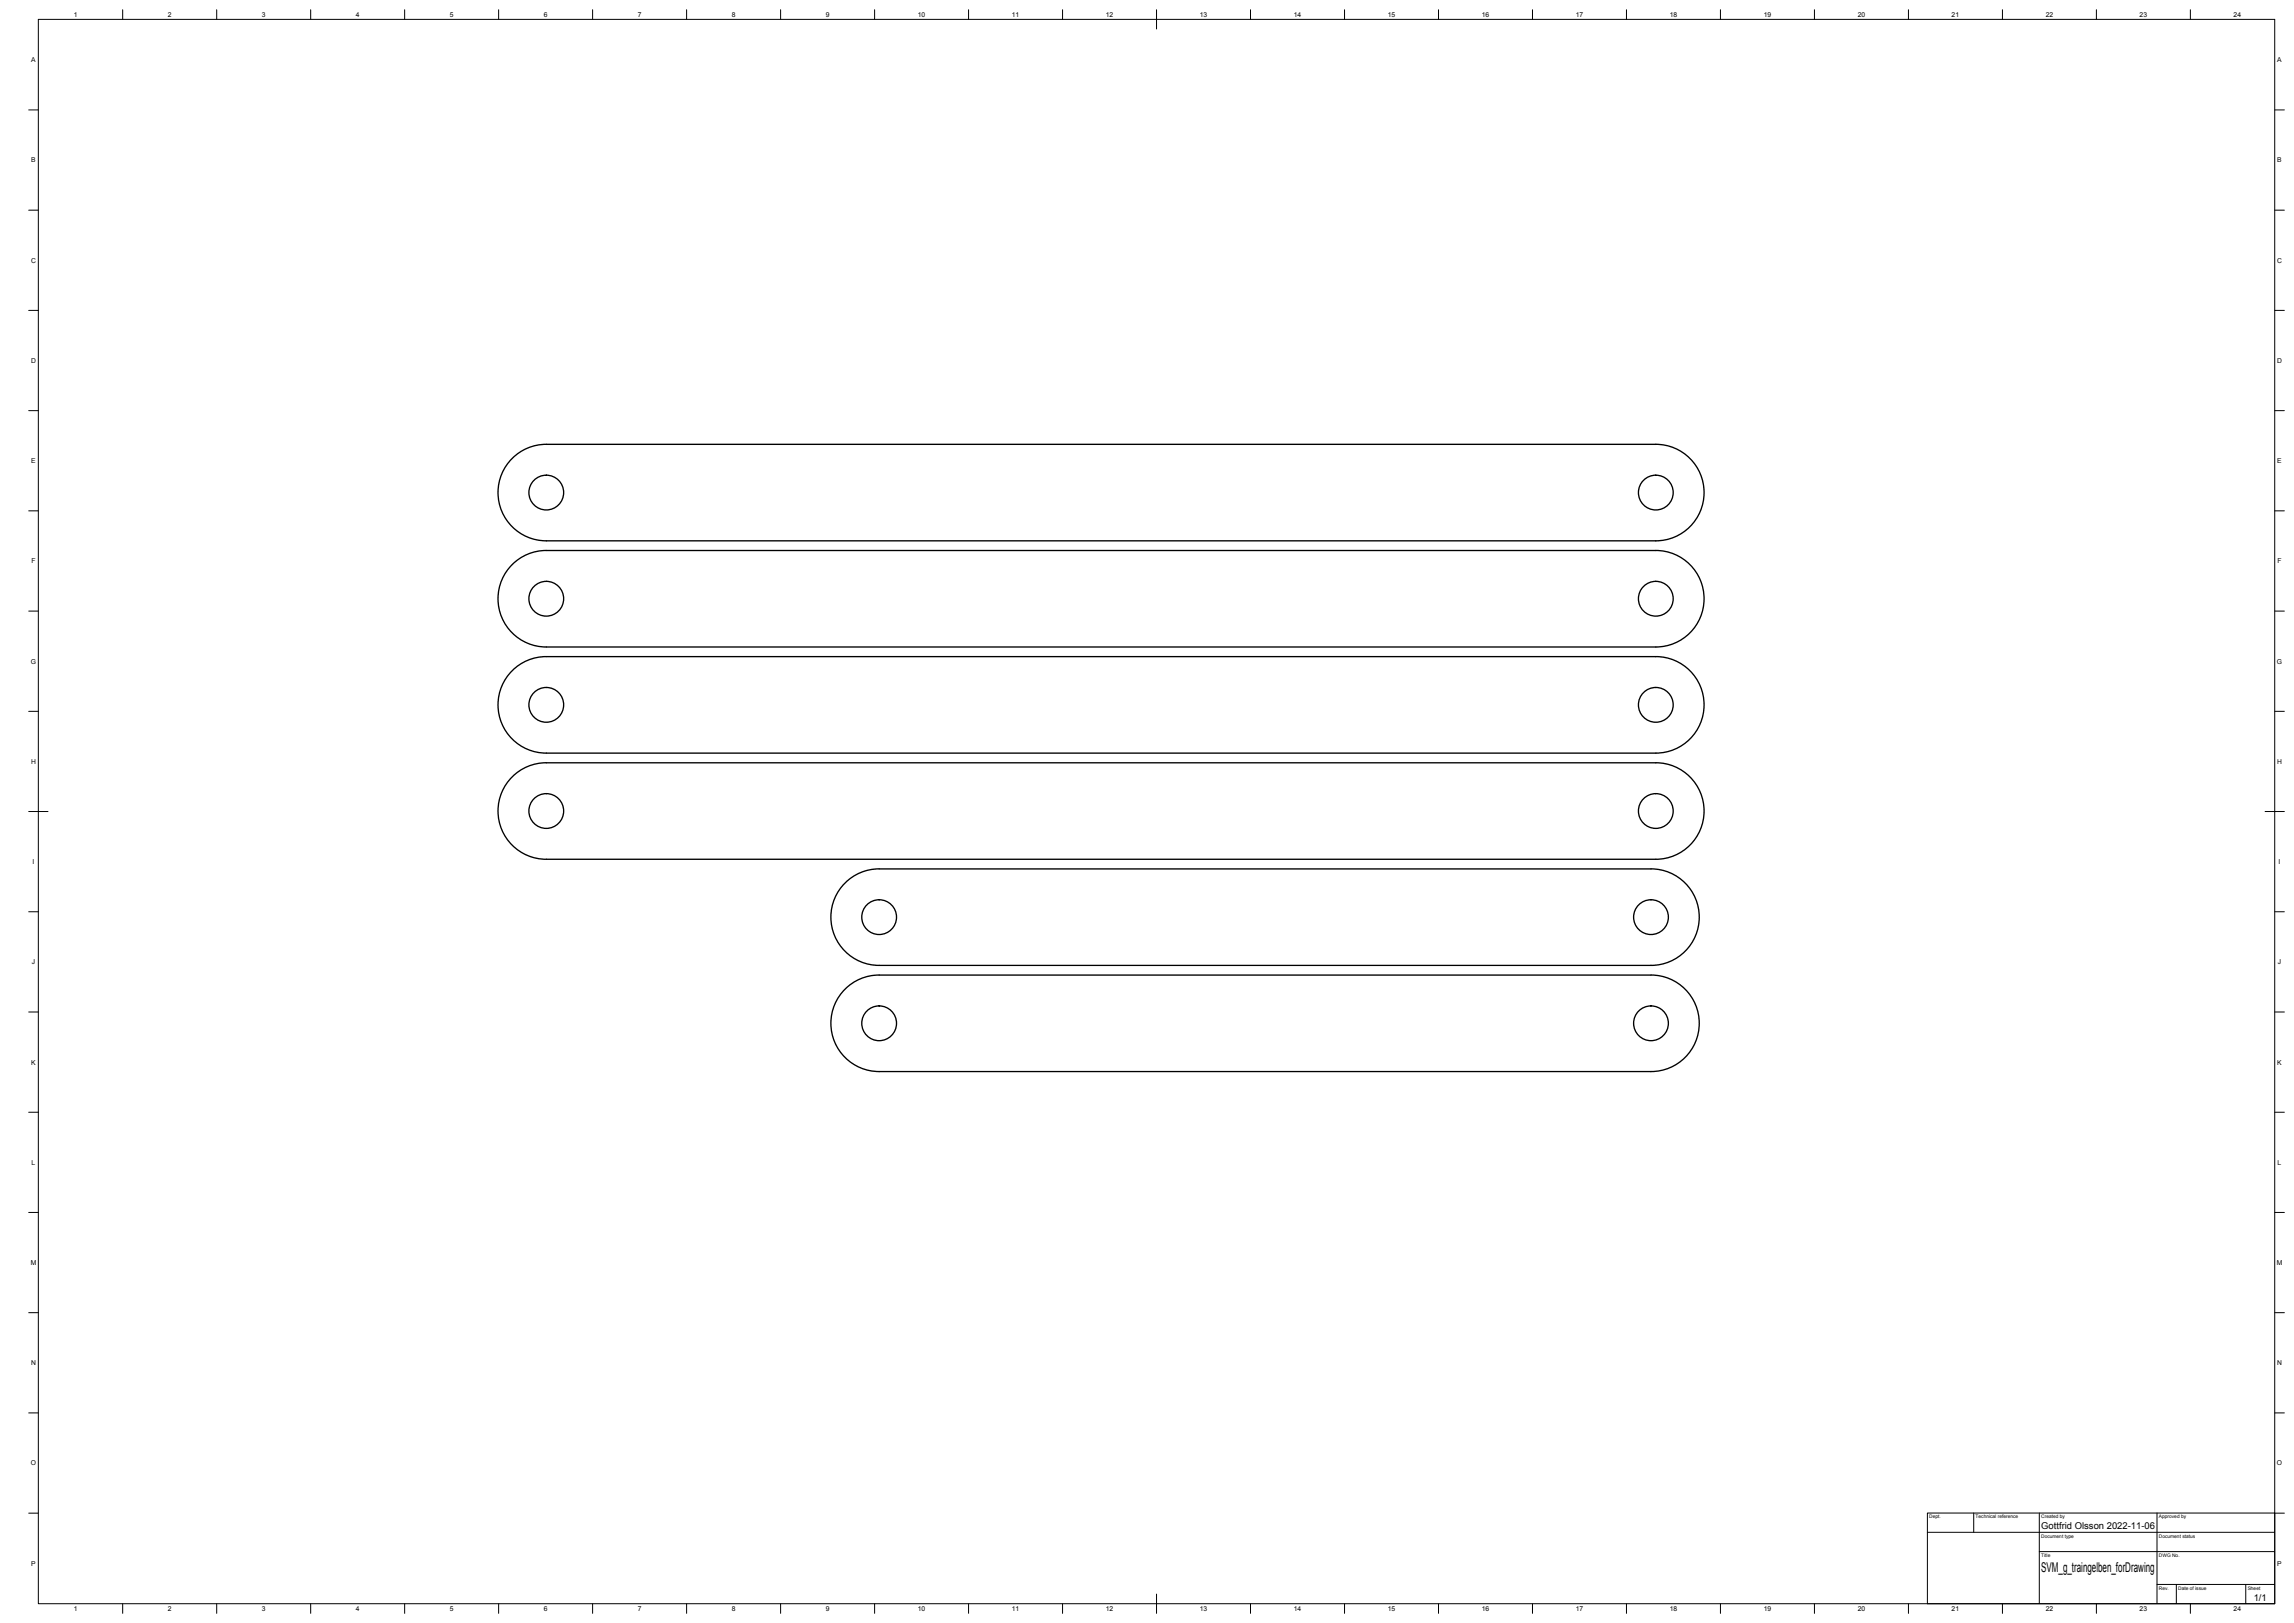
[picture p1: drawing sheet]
<svg xmlns="http://www.w3.org/2000/svg" width="1189mm" height="841mm" viewBox="0 0 1189 841" stroke-linecap="round" stroke-linejoin="round" font-family="sans-serif">
<defs><g id="words">
<text font-size="7" x="1058" y="815">SVM_g_traingelben_forDrawing</text>
<g font-size="4.9">
<text x="1058" y="793">Gottfrid Olsson 2022-11-06</text>
<text x="1168" y="830">1/1</text>
</g>
<g font-size="3.5">
<text x="38" y="9">1</text>
<text x="87" y="9">2</text>
<text x="136" y="9">3</text>
<text x="184" y="9">4</text>
<text x="233" y="9">5</text>
<text x="282" y="9">6</text>
<text x="331" y="9">7</text>
<text x="379" y="9">8</text>
<text x="428" y="9">9</text>
<text x="476" y="9">10</text>
<text x="524" y="9">11</text>
<text x="573" y="9">12</text>
<text x="622" y="9">13</text>
<text x="670" y="9">14</text>
<text x="719" y="9">15</text>
<text x="768" y="9">16</text>
<text x="817" y="9">17</text>
<text x="865" y="9">18</text>
<text x="914" y="9">19</text>
<text x="963" y="9">20</text>
<text x="1011" y="9">21</text>
<text x="1060" y="9">22</text>
<text x="1109" y="9">23</text>
<text x="1158" y="9">24</text>
<text x="16" y="32">A</text>
<text x="1180" y="32">A</text>
<text x="16" y="84">B</text>
<text x="1180" y="84">B</text>
<text x="16" y="136">C</text>
<text x="1180" y="136">C</text>
<text x="16" y="188">D</text>
<text x="1180" y="188">D</text>
<text x="16" y="240">E</text>
<text x="1180" y="240">E</text>
<text x="16" y="292">F</text>
<text x="1180" y="292">F</text>
<text x="16" y="344">G</text>
<text x="1180" y="344">G</text>
<text x="16" y="396">H</text>
<text x="1180" y="396">H</text>
<text x="17" y="448">I</text>
<text x="1181" y="448">I</text>
<text x="17" y="500">J</text>
<text x="1181" y="500">J</text>
<text x="16" y="552">K</text>
<text x="1180" y="552">K</text>
<text x="16" y="604">L</text>
<text x="1180" y="604">L</text>
<text x="16" y="655">M</text>
<text x="1180" y="655">M</text>
<text x="16" y="707">N</text>
<text x="1180" y="707">N</text>
<text x="16" y="759">O</text>
<text x="1180" y="759">O</text>
<text x="16" y="811">P</text>
<text x="1180" y="811">P</text>
<text x="38" y="835">1</text>
<text x="87" y="835">2</text>
<text x="136" y="835">3</text>
<text x="184" y="835">4</text>
<text x="233" y="835">5</text>
<text x="282" y="835">6</text>
<text x="331" y="835">7</text>
<text x="379" y="835">8</text>
<text x="428" y="835">9</text>
<text x="476" y="835">10</text>
<text x="524" y="835">11</text>
<text x="573" y="835">12</text>
<text x="622" y="835">13</text>
<text x="670" y="835">14</text>
<text x="719" y="835">15</text>
<text x="768" y="835">16</text>
<text x="817" y="835">17</text>
<text x="865" y="835">18</text>
<text x="914" y="835">19</text>
<text x="963" y="835">20</text>
<text x="1011" y="835">21</text>
<text x="1060" y="835">22</text>
<text x="1109" y="835">23</text>
<text x="1158" y="835">24</text>
</g>
<g font-size="2.5">
<text x="1000" y="787">Dept.</text>
<text x="1024" y="787">Technical reference</text>
<text x="1058" y="787">Created by</text>
<text x="1119" y="787">Approved by</text>
<text x="1058" y="797">Document type</text>
<text x="1119" y="797">Document status</text>
<text x="1058" y="807">Title</text>
<text x="1119" y="807">DWG No.</text>
<text x="1119" y="824">Rev.</text>
<text x="1129" y="824">Date of issue</text>
<text x="1165" y="824">Sheet</text>
</g>
</g></defs>
<!-- layer: Visible -->
<g fill="none" stroke="#000" stroke-width=".7">
<path d="M265 238a25 25 0 0 1 18-8h575a25 25 0 0 1 25 25 25 25 0 0 1-25 25h-575a25 25 0 0 1-23-15 25 25 0 0 1 5-27zM265 293a25 25 0 0 1 18-8h575a25 25 0 0 1 25 25 25 25 0 0 1-25 25h-575a25 25 0 0 1-23-15 25 25 0 0 1 5-27zM265 348a25 25 0 0 1 18-8h575a25 25 0 0 1 25 25 25 25 0 0 1-25 25h-575a25 25 0 0 1-23-15 25 25 0 0 1 5-27zM265 403a25 25 0 0 1 18-8h575a25 25 0 0 1 25 25 25 25 0 0 1-25 25h-575a25 25 0 0 1-23-15 25 25 0 0 1 5-27zM438 458a25 25 0 0 1 18-8h400a25 25 0 0 1 25 25 25 25 0 0 1-25 25h-400a25 25 0 0 1-23-15 25 25 0 0 1 5-27zM438 513a25 25 0 0 1 18-8h400a25 25 0 0 1 25 25 25 25 0 0 1-25 25h-400a25 25 0 0 1-23-15 25 25 0 0 1 5-27z"/>
<circle cx="283" cy="255" r="9"/>
<circle cx="858" cy="255" r="9"/>
<circle cx="283" cy="310" r="9"/>
<circle cx="858" cy="310" r="9"/>
<circle cx="283" cy="365" r="9"/>
<circle cx="858" cy="365" r="9"/>
<circle cx="283" cy="420" r="9"/>
<circle cx="858" cy="420" r="9"/>
<circle cx="456" cy="475" r="9"/>
<circle cx="856" cy="475" r="9"/>
<circle cx="456" cy="530" r="9"/>
<circle cx="856" cy="530" r="9"/>
</g>
<!-- layer: Border -->
<g fill="none" stroke="#000" stroke-width=".52">
<path d="M20 10h1159v821h-1159zM64 5v5M112 5v5M161 5v5M210 5v5M258 5v5M307 5v5M356 5v5M405 5v5M453 5v5M502 5v5M551 5v5"/>
<path d="M599 5v10M648 5v5M697 5v5M746 5v5M794 5v5M843 5v5M892 5v5M940 5v5M989 5v5M1038 5v5M1086 5v5M1135 5v5"/>
<path d="M15 57h5M1179 57h5M15 109h5M1179 109h5M15 161h5M1179 161h5M15 213h5M1179 213h5M15 265h5M1179 265h5M15 317h5M1179 317h5"/>
<path d="M15 369h5M1179 369h5M15 421h10M1174 421h10M15 472h5M1179 472h5M15 524h5M1179 524h5M15 576h5M1179 576h5M15 628h5M1179 628h5"/>
<path d="M15 680h5M1179 680h5M15 732h5M1179 732h5M15 784h5M1179 784h5M64 831v5M112 831v5M161 831v5M210 831v5M258 831v5M307 831v5"/>
<path d="M356 831v5M405 831v5M453 831v5M502 831v5M551 831v5M599 826v10M648 831v5M697 831v5M746 831v5M794 831v5M843 831v5M892 831v5"/>
<path d="M940 831v5M989 831v5M1038 831v5M1086 831v5M1135 831v5"/>
</g>
<!-- layer: TitleBlock -->
<path d="M999 784h180v47h-180zM999 794h180M1023 784v10M1057 784v47M1118 784v47M1057 804h122M1118 821h61M1128 821v10M1164 821v10" fill="none" stroke="#000" stroke-width=".52"/>
<use href="#words"/>
</svg>
